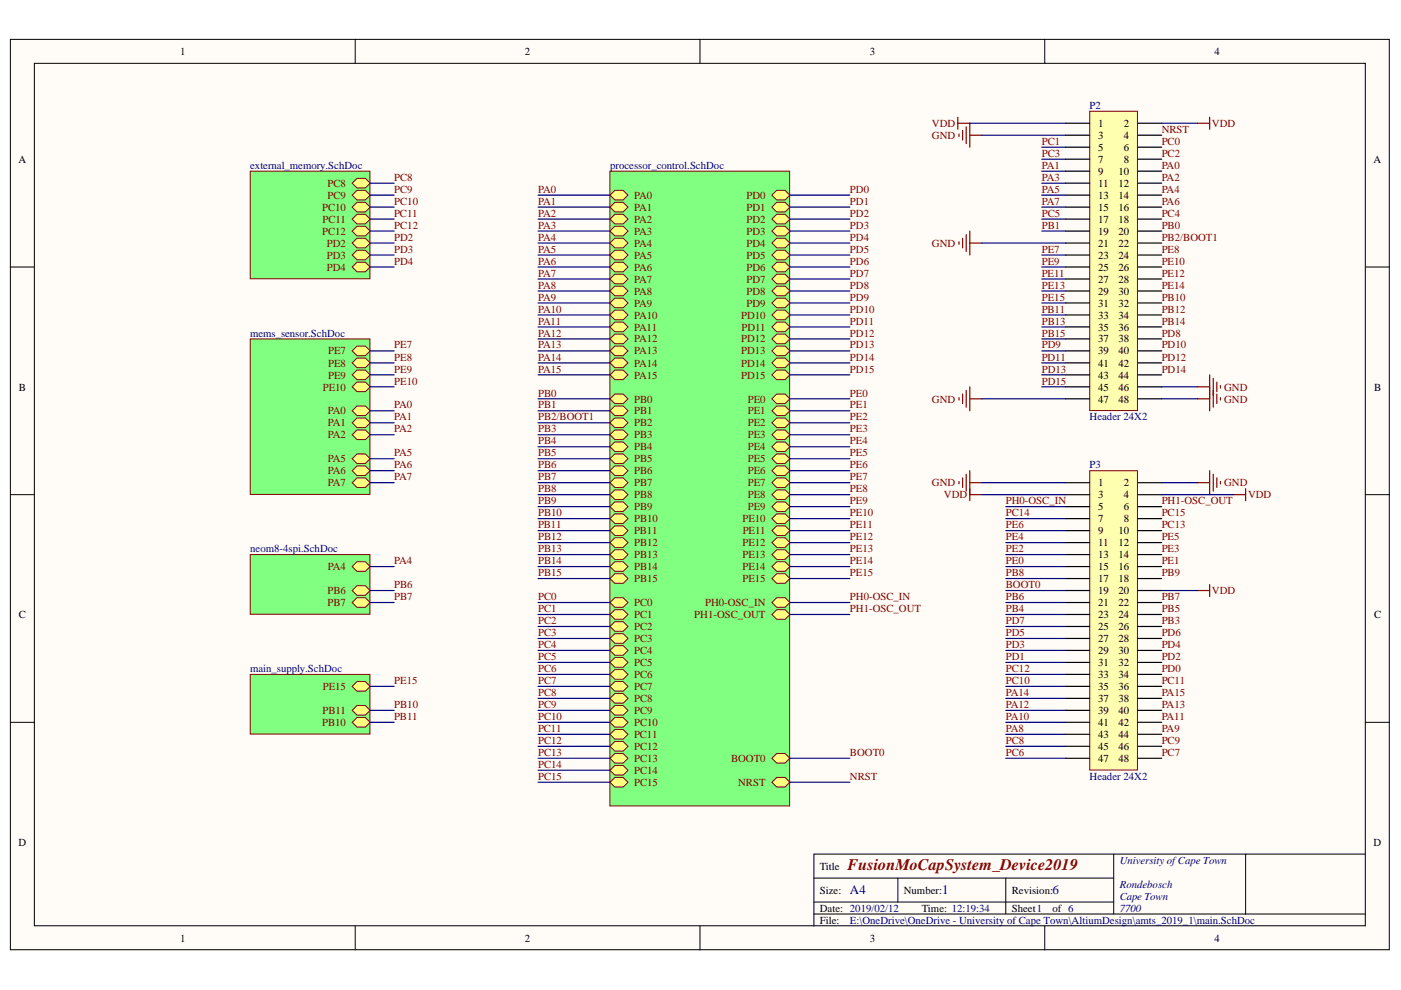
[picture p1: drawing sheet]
<svg xmlns="http://www.w3.org/2000/svg" width="297mm" height="210mm" viewBox="0 0 297 210" stroke-linecap="round" stroke-linejoin="round" font-family="sans-serif">
<defs><g id="words">
<text font-size="3.4" fill="#800000" x="179.7" y="184.4">FusionMoCapSystem_Device2019</text>
<g font-size="2.7" fill="#000080">
<text x="180.2" y="189.6">A4</text>
<text x="199.8" y="189.6">1</text>
<text x="223.2" y="189.6">6</text>
</g>
<g font-size="2.3">
<text x="38.2" y="11.7">1</text>
<text x="111.3" y="11.7">2</text>
<text x="184.4" y="11.7">3</text>
<text x="257.5" y="11.7">4</text>
<text x="232.8" y="26.9">1</text>
<text x="232.8" y="29.5">3</text>
<text x="238.3" y="26.9">2</text>
<text x="238.3" y="29.5">4</text>
<text x="3.9" y="34.5">A</text>
<text x="232.8" y="32">5</text>
<text x="232.8" y="34.5">7</text>
<text x="238.3" y="32">6</text>
<text x="238.3" y="34.5">8</text>
<text x="291.2" y="34.5">A</text>
<text x="232.8" y="37.1">9</text>
<text x="232.8" y="39.6">11</text>
<text x="237.2" y="37.1">10</text>
<text x="237.2" y="39.6">12</text>
<text x="232.8" y="42.1">13</text>
<text x="232.8" y="44.7">15</text>
<text x="232.8" y="47.2">17</text>
<text x="237.2" y="42.1">14</text>
<text x="237.2" y="44.7">16</text>
<text x="237.2" y="47.2">18</text>
<text x="232.8" y="49.7">19</text>
<text x="232.8" y="52.3">21</text>
<text x="237.2" y="49.7">20</text>
<text x="237.2" y="52.3">22</text>
<text x="232.8" y="54.9">23</text>
<text x="232.8" y="57.4">25</text>
<text x="232.8" y="59.9">27</text>
<text x="237.2" y="54.9">24</text>
<text x="237.2" y="57.4">26</text>
<text x="237.2" y="59.9">28</text>
<text x="232.8" y="62.5">29</text>
<text x="232.8" y="65">31</text>
<text x="237.2" y="62.5">30</text>
<text x="237.2" y="65">32</text>
<text x="232.8" y="67.5">33</text>
<text x="232.8" y="70.1">35</text>
<text x="237.2" y="67.5">34</text>
<text x="237.2" y="70.1">36</text>
<text x="232.8" y="72.6">37</text>
<text x="232.8" y="75.2">39</text>
<text x="232.8" y="77.7">41</text>
<text x="237.2" y="72.6">38</text>
<text x="237.2" y="75.2">40</text>
<text x="237.2" y="77.7">42</text>
<text x="4" y="82.8">B</text>
<text x="232.8" y="80.3">43</text>
<text x="232.8" y="82.8">45</text>
<text x="237.2" y="80.3">44</text>
<text x="237.2" y="82.8">46</text>
<text x="291.3" y="82.8">B</text>
<text x="232.8" y="85.3">47</text>
<text x="237.2" y="85.3">48</text>
<text x="232.8" y="103.1">1</text>
<text x="232.8" y="105.7">3</text>
<text x="238.3" y="103.1">2</text>
<text x="238.3" y="105.7">4</text>
<text x="232.8" y="108.2">5</text>
<text x="232.8" y="110.7">7</text>
<text x="232.8" y="113.3">9</text>
<text x="237.2" y="113.3">10</text>
<text x="238.3" y="108.2">6</text>
<text x="238.3" y="110.7">8</text>
<text x="232.8" y="115.8">11</text>
<text x="232.8" y="118.4">13</text>
<text x="237.2" y="115.8">12</text>
<text x="237.2" y="118.4">14</text>
<text x="232.8" y="120.9">15</text>
<text x="232.8" y="123.4">17</text>
<text x="232.8" y="126">19</text>
<text x="237.2" y="120.9">16</text>
<text x="237.2" y="123.4">18</text>
<text x="237.2" y="126">20</text>
<text x="4" y="131.1">C</text>
<text x="232.8" y="128.5">21</text>
<text x="232.8" y="131.1">23</text>
<text x="237.2" y="128.5">22</text>
<text x="237.2" y="131.1">24</text>
<text x="291.3" y="131.1">C</text>
<text x="232.8" y="133.6">25</text>
<text x="232.8" y="136.2">27</text>
<text x="237.2" y="133.6">26</text>
<text x="237.2" y="136.2">28</text>
<text x="232.8" y="138.7">29</text>
<text x="232.8" y="141.2">31</text>
<text x="232.8" y="143.8">33</text>
<text x="237.2" y="138.7">30</text>
<text x="237.2" y="141.2">32</text>
<text x="237.2" y="143.8">34</text>
<text x="232.8" y="146.3">35</text>
<text x="232.8" y="148.8">37</text>
<text x="237.2" y="146.3">36</text>
<text x="237.2" y="148.8">38</text>
<text x="232.8" y="151.4">39</text>
<text x="232.8" y="153.9">41</text>
<text x="237.2" y="151.4">40</text>
<text x="237.2" y="153.9">42</text>
<text x="232.8" y="156.5">43</text>
<text x="232.8" y="159">45</text>
<text x="232.8" y="161.6">47</text>
<text x="237.2" y="156.5">44</text>
<text x="237.2" y="159">46</text>
<text x="237.2" y="161.6">48</text>
<text x="3.9" y="179.3">D</text>
<text x="291.2" y="179.3">D</text>
<text x="173.8" y="184.4">Title</text>
<text x="173.8" y="189.5">Size:</text>
<text x="191.6" y="189.5">Number:</text>
<text x="214.5" y="189.5">Revision:</text>
<text x="173.8" y="193.3">Date: 2019/02/12</text>
<text x="173.8" y="195.8">File:</text>
<text x="195.4" y="193.3">Time: 12:19:34</text>
<text x="214.5" y="193.3">Sheet1</text>
<text x="223.2" y="193.3">of 6</text>
<text x="38.2" y="199.6">1</text>
<text x="111.3" y="199.6">2</text>
<text x="184.4" y="199.6">3</text>
<text x="257.5" y="199.6">4</text>
</g>
<g font-size="2.3" fill="#000080">
<text x="231" y="23.1">P2</text>
<text x="53.1" y="35.8">external_memory.SchDoc</text>
<text x="129.3" y="35.8">processor_control.SchDoc</text>
<text x="53.1" y="71.3">mems_sensor.SchDoc</text>
<text x="231" y="89.1">Header 24X2</text>
<text x="231" y="99.3">P3</text>
<text x="53.1" y="117.1">neom8-4spi.SchDoc</text>
<text x="53.1" y="142.5">main_supply.SchDoc</text>
<text x="231" y="165.4">Header 24X2</text>
<text x="237.4" y="183.2">University of Cape Town</text>
<text x="237.4" y="188.2">Rondebosch</text>
<text x="237.4" y="190.8">Cape Town</text>
<text x="180.2" y="195.8">E:\OneDrive\OneDrive - University of Cape Town\AltiumDesign\amts_2019_1\main.SchDoc</text>
<text x="237.4" y="193.3">7700</text>
</g>
<g font-size="2.3" fill="#800000">
<text x="197.6" y="29.5">GND</text>
<text x="197.6" y="26.9">VDD</text>
<text x="246.3" y="28.2">NRST</text>
<text x="257" y="26.9">VDD</text>
<text x="220.9" y="30.7">PC1</text>
<text x="220.9" y="33.3">PC3</text>
<text x="220.9" y="35.8">PA1</text>
<text x="246.3" y="30.7">PC0</text>
<text x="246.3" y="33.3">PC2</text>
<text x="246.3" y="35.8">PA0</text>
<text x="69.4" y="39.6">PC8</text>
<text x="83.6" y="38.3">PC8</text>
<text x="83.6" y="40.9">PC9</text>
<text x="114.1" y="40.9">PA0</text>
<text x="180.2" y="40.9">PD0</text>
<text x="220.9" y="38.3">PA3</text>
<text x="220.9" y="40.9">PA5</text>
<text x="246.3" y="38.3">PA2</text>
<text x="246.3" y="40.9">PA4</text>
<text x="68.3" y="44.7">PC10</text>
<text x="68.4" y="47.2">PC11</text>
<text x="69.4" y="42.1">PC9</text>
<text x="83.6" y="43.4">PC10</text>
<text x="83.6" y="45.9">PC11</text>
<text x="114.1" y="43.4">PA1</text>
<text x="114.1" y="45.9">PA2</text>
<text x="134.4" y="47.2">PA2</text>
<text x="134.4" y="44.7">PA1</text>
<text x="134.4" y="42.1">PA0</text>
<text x="158.3" y="42.1">PD0</text>
<text x="158.3" y="47.2">PD2</text>
<text x="158.3" y="44.7">PD1</text>
<text x="180.2" y="43.4">PD1</text>
<text x="180.2" y="45.9">PD2</text>
<text x="220.9" y="43.4">PA7</text>
<text x="220.9" y="45.9">PC5</text>
<text x="246.3" y="43.4">PA6</text>
<text x="246.3" y="45.9">PC4</text>
<text x="68.3" y="49.7">PC12</text>
<text x="69.3" y="52.3">PD2</text>
<text x="83.6" y="48.5">PC12</text>
<text x="83.6" y="51.1">PD2</text>
<text x="83.6" y="53.6">PD3</text>
<text x="114.1" y="48.5">PA3</text>
<text x="114.1" y="51.1">PA4</text>
<text x="114.1" y="53.6">PA5</text>
<text x="134.4" y="52.3">PA4</text>
<text x="134.4" y="49.7">PA3</text>
<text x="158.3" y="49.7">PD3</text>
<text x="158.3" y="52.3">PD4</text>
<text x="180.2" y="48.5">PD3</text>
<text x="180.2" y="51.1">PD4</text>
<text x="180.2" y="53.6">PD5</text>
<text x="197.6" y="52.3">GND</text>
<text x="220.9" y="48.5">PB1</text>
<text x="220.9" y="53.6">PE7</text>
<text x="246.3" y="48.5">PB0</text>
<text x="246.3" y="53.6">PE8</text>
<text x="246.3" y="51.1">PB2/BOOT1</text>
<text x="69.3" y="57.4">PD4</text>
<text x="69.3" y="54.9">PD3</text>
<text x="83.6" y="56.1">PD4</text>
<text x="114.1" y="56.1">PA6</text>
<text x="114.1" y="58.7">PA7</text>
<text x="134.4" y="57.4">PA6</text>
<text x="134.4" y="59.9">PA7</text>
<text x="134.4" y="54.9">PA5</text>
<text x="158.3" y="57.4">PD6</text>
<text x="158.3" y="59.9">PD7</text>
<text x="158.3" y="54.9">PD5</text>
<text x="180.2" y="56.1">PD6</text>
<text x="180.2" y="58.7">PD7</text>
<text x="220.9" y="56.1">PE9</text>
<text x="220.9" y="58.7">PE11</text>
<text x="246.3" y="56.1">PE10</text>
<text x="246.3" y="58.7">PE12</text>
<text x="114.1" y="61.2">PA8</text>
<text x="114.1" y="63.7">PA9</text>
<text x="134.4" y="62.5">PA8</text>
<text x="134.4" y="65">PA9</text>
<text x="158.3" y="65">PD9</text>
<text x="158.3" y="62.5">PD8</text>
<text x="180.2" y="61.2">PD8</text>
<text x="180.2" y="63.7">PD9</text>
<text x="220.9" y="61.2">PE13</text>
<text x="220.9" y="63.7">PE15</text>
<text x="246.3" y="61.2">PE14</text>
<text x="246.3" y="63.7">PB10</text>
<text x="114.1" y="66.3">PA10</text>
<text x="114.1" y="68.8">PA11</text>
<text x="114.1" y="71.3">PA12</text>
<text x="134.4" y="67.5">PA10</text>
<text x="134.4" y="70.1">PA11</text>
<text x="157.1" y="67.5">PD10</text>
<text x="157.2" y="70.1">PD11</text>
<text x="180.2" y="66.3">PD10</text>
<text x="180.2" y="68.8">PD11</text>
<text x="180.2" y="71.3">PD12</text>
<text x="220.9" y="66.3">PB11</text>
<text x="220.9" y="68.8">PB13</text>
<text x="220.9" y="71.3">PB15</text>
<text x="246.3" y="66.3">PB12</text>
<text x="246.3" y="68.8">PB14</text>
<text x="246.3" y="71.3">PD8</text>
<text x="69.6" y="77.7">PE8</text>
<text x="69.6" y="75.2">PE7</text>
<text x="83.6" y="73.9">PE7</text>
<text x="83.6" y="76.5">PE8</text>
<text x="114.1" y="73.9">PA13</text>
<text x="114.1" y="76.5">PA14</text>
<text x="134.4" y="72.6">PA12</text>
<text x="134.4" y="75.2">PA13</text>
<text x="134.4" y="77.7">PA14</text>
<text x="157.1" y="77.7">PD14</text>
<text x="157.1" y="72.6">PD12</text>
<text x="157.1" y="75.2">PD13</text>
<text x="180.2" y="73.9">PD13</text>
<text x="180.2" y="76.5">PD14</text>
<text x="220.9" y="73.9">PD9</text>
<text x="220.9" y="76.5">PD11</text>
<text x="246.3" y="73.9">PD10</text>
<text x="246.3" y="76.5">PD12</text>
<text x="68.4" y="82.8">PE10</text>
<text x="69.6" y="80.3">PE9</text>
<text x="83.6" y="79">PE9</text>
<text x="83.6" y="81.5">PE10</text>
<text x="114.1" y="79">PA15</text>
<text x="134.4" y="80.3">PA15</text>
<text x="157.1" y="80.3">PD15</text>
<text x="180.2" y="79">PD15</text>
<text x="220.9" y="79">PD13</text>
<text x="220.9" y="81.5">PD15</text>
<text x="246.3" y="79">PD14</text>
<text x="259.5" y="82.8">GND</text>
<text x="69.5" y="87.9">PA0</text>
<text x="83.6" y="86.6">PA0</text>
<text x="83.6" y="89.1">PA1</text>
<text x="114.1" y="84.1">PB0</text>
<text x="114.1" y="86.6">PB1</text>
<text x="114.1" y="89.1">PB2/BOOT1</text>
<text x="134.4" y="85.3">PB0</text>
<text x="134.4" y="87.9">PB1</text>
<text x="158.5" y="87.9">PE1</text>
<text x="158.5" y="85.3">PE0</text>
<text x="180.2" y="84.1">PE0</text>
<text x="180.2" y="86.6">PE1</text>
<text x="180.2" y="89.1">PE2</text>
<text x="197.6" y="85.3">GND</text>
<text x="259.5" y="85.3">GND</text>
<text x="69.5" y="90.4">PA1</text>
<text x="69.5" y="92.9">PA2</text>
<text x="83.6" y="91.7">PA2</text>
<text x="114.1" y="91.7">PB3</text>
<text x="114.1" y="94.2">PB4</text>
<text x="134.4" y="90.4">PB2</text>
<text x="134.4" y="92.9">PB3</text>
<text x="134.4" y="95.5">PB4</text>
<text x="158.5" y="95.5">PE4</text>
<text x="158.5" y="92.9">PE3</text>
<text x="158.5" y="90.4">PE2</text>
<text x="180.2" y="91.7">PE3</text>
<text x="180.2" y="94.2">PE4</text>
<text x="69.5" y="98">PA5</text>
<text x="69.5" y="100.6">PA6</text>
<text x="83.6" y="96.8">PA5</text>
<text x="83.6" y="99.3">PA6</text>
<text x="83.6" y="101.8">PA7</text>
<text x="114.1" y="96.8">PB5</text>
<text x="114.1" y="99.3">PB6</text>
<text x="114.1" y="101.8">PB7</text>
<text x="134.4" y="98">PB5</text>
<text x="134.4" y="100.6">PB6</text>
<text x="158.5" y="100.6">PE6</text>
<text x="158.5" y="98">PE5</text>
<text x="180.2" y="96.8">PE5</text>
<text x="180.2" y="99.3">PE6</text>
<text x="180.2" y="101.8">PE7</text>
<text x="69.5" y="103.1">PA7</text>
<text x="114.1" y="104.4">PB8</text>
<text x="114.1" y="106.9">PB9</text>
<text x="134.4" y="103.1">PB7</text>
<text x="134.4" y="105.7">PB8</text>
<text x="158.5" y="103.1">PE7</text>
<text x="158.5" y="105.7">PE8</text>
<text x="180.2" y="104.4">PE8</text>
<text x="180.2" y="106.9">PE9</text>
<text x="197.6" y="103.1">GND</text>
<text x="200.1" y="105.7">VDD</text>
<text x="213.3" y="106.9">PH0-OSC_IN</text>
<text x="246.3" y="106.9">PH1-OSC_OUT</text>
<text x="259.5" y="103.1">GND</text>
<text x="264.6" y="105.7">VDD</text>
<text x="114.1" y="109.5">PB10</text>
<text x="114.1" y="112">PB11</text>
<text x="134.4" y="110.7">PB10</text>
<text x="134.4" y="108.2">PB9</text>
<text x="134.4" y="113.3">PB11</text>
<text x="157.4" y="110.7">PE10</text>
<text x="157.5" y="113.3">PE11</text>
<text x="158.5" y="108.2">PE9</text>
<text x="180.2" y="109.5">PE10</text>
<text x="180.2" y="112">PE11</text>
<text x="213.3" y="109.5">PC14</text>
<text x="213.3" y="112">PE6</text>
<text x="246.3" y="109.5">PC15</text>
<text x="246.3" y="112">PC13</text>
<text x="83.6" y="119.6">PA4</text>
<text x="114.1" y="114.5">PB12</text>
<text x="114.1" y="117.1">PB13</text>
<text x="114.1" y="119.6">PB14</text>
<text x="134.4" y="118.4">PB13</text>
<text x="134.4" y="115.8">PB12</text>
<text x="157.4" y="118.4">PE13</text>
<text x="157.4" y="115.8">PE12</text>
<text x="180.2" y="114.5">PE12</text>
<text x="180.2" y="117.1">PE13</text>
<text x="180.2" y="119.6">PE14</text>
<text x="213.3" y="117.1">PE2</text>
<text x="213.3" y="114.5">PE4</text>
<text x="213.3" y="119.6">PE0</text>
<text x="246.3" y="119.6">PE1</text>
<text x="246.3" y="117.1">PE3</text>
<text x="246.3" y="114.5">PE5</text>
<text x="69.4" y="126">PB6</text>
<text x="69.5" y="120.9">PA4</text>
<text x="83.6" y="124.7">PB6</text>
<text x="114.1" y="122.2">PB15</text>
<text x="134.4" y="123.4">PB15</text>
<text x="134.4" y="120.9">PB14</text>
<text x="157.4" y="123.4">PE15</text>
<text x="157.4" y="120.9">PE14</text>
<text x="180.2" y="122.2">PE15</text>
<text x="213.3" y="122.2">PB8</text>
<text x="213.3" y="124.7">BOOT0</text>
<text x="246.3" y="122.2">PB9</text>
<text x="257" y="126">VDD</text>
<text x="69.4" y="128.5">PB7</text>
<text x="83.6" y="127.2">PB7</text>
<text x="114.1" y="127.2">PC0</text>
<text x="114.1" y="129.8">PC1</text>
<text x="134.4" y="131.1">PC1</text>
<text x="134.4" y="128.5">PC0</text>
<text x="147.2" y="131.1">PH1-OSC_OUT</text>
<text x="149.5" y="128.5">PH0-OSC_IN</text>
<text x="180.2" y="127.2">PH0-OSC_IN</text>
<text x="180.2" y="129.8">PH1-OSC_OUT</text>
<text x="213.3" y="129.8">PB4</text>
<text x="213.3" y="127.2">PB6</text>
<text x="246.3" y="129.8">PB5</text>
<text x="246.3" y="127.2">PB7</text>
<text x="114.1" y="132.3">PC2</text>
<text x="114.1" y="134.9">PC3</text>
<text x="114.1" y="137.4">PC4</text>
<text x="134.4" y="136.2">PC3</text>
<text x="134.4" y="133.6">PC2</text>
<text x="213.3" y="137.4">PD3</text>
<text x="213.3" y="134.9">PD5</text>
<text x="213.3" y="132.3">PD7</text>
<text x="246.3" y="132.3">PB3</text>
<text x="246.3" y="137.4">PD4</text>
<text x="246.3" y="134.9">PD6</text>
<text x="114.1" y="140">PC5</text>
<text x="114.1" y="142.5">PC6</text>
<text x="134.4" y="143.8">PC6</text>
<text x="134.4" y="141.2">PC5</text>
<text x="134.4" y="138.7">PC4</text>
<text x="213.3" y="140">PD1</text>
<text x="213.3" y="142.5">PC12</text>
<text x="246.3" y="142.5">PD0</text>
<text x="246.3" y="140">PD2</text>
<text x="68.4" y="146.3">PE15</text>
<text x="83.6" y="145">PE15</text>
<text x="114.1" y="145">PC7</text>
<text x="114.1" y="147.6">PC8</text>
<text x="134.4" y="146.3">PC7</text>
<text x="134.4" y="148.8">PC8</text>
<text x="213.3" y="145">PC10</text>
<text x="213.3" y="147.6">PA14</text>
<text x="246.3" y="145">PC11</text>
<text x="246.3" y="147.6">PA15</text>
<text x="68.3" y="153.9">PB10</text>
<text x="68.4" y="151.4">PB11</text>
<text x="83.6" y="150.1">PB10</text>
<text x="83.6" y="152.6">PB11</text>
<text x="114.1" y="150.1">PC9</text>
<text x="114.1" y="152.6">PC10</text>
<text x="114.1" y="155.2">PC11</text>
<text x="134.4" y="151.4">PC9</text>
<text x="134.4" y="153.9">PC10</text>
<text x="213.3" y="155.2">PA8</text>
<text x="213.3" y="152.6">PA10</text>
<text x="213.3" y="150.1">PA12</text>
<text x="246.3" y="150.1">PA13</text>
<text x="246.3" y="155.2">PA9</text>
<text x="246.3" y="152.6">PA11</text>
<text x="114.1" y="157.8">PC12</text>
<text x="114.1" y="160.3">PC13</text>
<text x="134.4" y="161.6">PC13</text>
<text x="134.4" y="159">PC12</text>
<text x="134.4" y="156.5">PC11</text>
<text x="155" y="161.6">BOOT0</text>
<text x="180.2" y="160.3">BOOT0</text>
<text x="213.3" y="160.3">PC6</text>
<text x="213.3" y="157.8">PC8</text>
<text x="246.3" y="160.3">PC7</text>
<text x="246.3" y="157.8">PC9</text>
<text x="114.1" y="162.8">PC14</text>
<text x="114.1" y="165.4">PC15</text>
<text x="134.4" y="166.6">PC15</text>
<text x="134.4" y="164.1">PC14</text>
<text x="156.5" y="166.6">NRST</text>
<text x="180.2" y="165.4">NRST</text>
</g>
</g></defs>
<g fill="#fffcf8" stroke="#000" stroke-width=".21">
<path d="M2.2 8.3h292.4v193.1h-292.4z"/>
<path d="M7.3 13.4h282.2v182.9h-282.2z"/>
</g>
<g fill="none" stroke="#000" stroke-width=".21">
<path d="M75.3 8.3v5.1M148.4 8.3v5.1M221.5 8.3v5.1M2.2 56.6h5.1M289.5 56.6h5.1M2.2 104.9h5.1M289.5 104.9h5.1M2.2 153.2h5.1M289.5 153.2h5.1M75.3 196.3v5.1M148.4 196.3v5.1M172.6 186.2h63.5"/>
<path d="M172.6 193.8h116.9M172.6 191.3h63.5M190.4 186.2v5.1M213.2 186.2v7.6M221.5 196.3v5.1M236.1 181.1v12.7M264.1 181.1h-91.5v15.2M289.5 181.1h-25.4v12.7"/>
</g>
<path d="M53.1 36.3h25.3v22.8h-25.3z" fill="#80ff80" stroke="#800000" stroke-width=".21"/>
<path d="M74.7 56.6l1-1h1.8l1 1-1 1h-1.8z" fill-rule="evenodd" fill="#ffff80"/>
<path d="M74.7 56.6l1-1h1.8l1 1-1 1h-1.8z" fill="none" stroke="#800000" stroke-width=".21"/>
<path d="M74.7 54.1l1-1h1.8l1 1-1 1h-1.8z" fill-rule="evenodd" fill="#ffff80"/>
<path d="M74.7 54.1l1-1h1.8l1 1-1 1h-1.8z" fill="none" stroke="#800000" stroke-width=".21"/>
<path d="M74.7 41.4l1-1h1.8l1 1-1 1h-1.8z" fill-rule="evenodd" fill="#ffff80"/>
<path d="M74.7 41.4l1-1h1.8l1 1-1 1h-1.8z" fill="none" stroke="#800000" stroke-width=".21"/>
<path d="M74.7 38.8l1-1h1.8l1 1-1 1h-1.8z" fill-rule="evenodd" fill="#ffff80"/>
<path d="M74.7 38.8l1-1h1.8l1 1-1 1h-1.8z" fill="none" stroke="#800000" stroke-width=".21"/>
<path d="M74.7 49l1-1h1.8l1 1-1 1h-1.8z" fill-rule="evenodd" fill="#ffff80"/>
<path d="M74.7 49l1-1h1.8l1 1-1 1h-1.8z" fill="none" stroke="#800000" stroke-width=".21"/>
<path d="M74.7 43.9l1-1h1.8l1 1-1 1h-1.8z" fill-rule="evenodd" fill="#ffff80"/>
<path d="M74.7 43.9l1-1h1.8l1 1-1 1h-1.8z" fill="none" stroke="#800000" stroke-width=".21"/>
<path d="M74.7 46.5l1-1.1h1.8l1 1.1-1 1h-1.8z" fill-rule="evenodd" fill="#ffff80"/>
<path d="M74.7 46.5l1-1.1h1.8l1 1.1-1 1h-1.8z" fill="none" stroke="#800000" stroke-width=".21"/>
<path d="M74.7 51.5l1-1h1.8l1 1-1 1.1h-1.8z" fill-rule="evenodd" fill="#ffff80"/>
<path d="M74.7 51.5l1-1h1.8l1 1-1 1.1h-1.8z" fill="none" stroke="#800000" stroke-width=".21"/>
<path d="M53.1 71.9h25.3v32.9h-25.3z" fill="#80ff80" stroke="#800000" stroke-width=".21"/>
<path d="M74.7 87.1l1-1h1.8l1 1-1 1h-1.8z" fill-rule="evenodd" fill="#ffff80"/>
<path d="M74.7 87.1l1-1h1.8l1 1-1 1h-1.8z" fill="none" stroke="#800000" stroke-width=".21"/>
<path d="M74.7 102.3l1-1h1.8l1 1-1 1.1h-1.8z" fill-rule="evenodd" fill="#ffff80"/>
<path d="M74.7 102.3l1-1h1.8l1 1-1 1.1h-1.8z" fill="none" stroke="#800000" stroke-width=".21"/>
<path d="M74.7 97.3l1-1.1h1.8l1 1.1-1 1h-1.8z" fill-rule="evenodd" fill="#ffff80"/>
<path d="M74.7 97.3l1-1.1h1.8l1 1.1-1 1h-1.8z" fill="none" stroke="#800000" stroke-width=".21"/>
<path d="M74.7 89.6l1-1h1.8l1 1-1 1.1h-1.8z" fill-rule="evenodd" fill="#ffff80"/>
<path d="M74.7 89.6l1-1h1.8l1 1-1 1.1h-1.8z" fill="none" stroke="#800000" stroke-width=".21"/>
<path d="M74.7 99.8l1-1h1.8l1 1-1 1h-1.8z" fill-rule="evenodd" fill="#ffff80"/>
<path d="M74.7 99.8l1-1h1.8l1 1-1 1h-1.8z" fill="none" stroke="#800000" stroke-width=".21"/>
<path d="M74.7 92.2l1-1h1.8l1 1-1 1h-1.8z" fill-rule="evenodd" fill="#ffff80"/>
<path d="M74.7 92.2l1-1h1.8l1 1-1 1h-1.8z" fill="none" stroke="#800000" stroke-width=".21"/>
<path d="M74.7 76.9l1-1h1.8l1 1-1 1.1h-1.8z" fill-rule="evenodd" fill="#ffff80"/>
<path d="M74.7 76.9l1-1h1.8l1 1-1 1.1h-1.8z" fill="none" stroke="#800000" stroke-width=".21"/>
<path d="M74.7 74.4l1-1h1.8l1 1-1 1h-1.8z" fill-rule="evenodd" fill="#ffff80"/>
<path d="M74.7 74.4l1-1h1.8l1 1-1 1h-1.8z" fill="none" stroke="#800000" stroke-width=".21"/>
<path d="M74.7 82l1-1h1.8l1 1-1 1h-1.8z" fill-rule="evenodd" fill="#ffff80"/>
<path d="M74.7 82l1-1h1.8l1 1-1 1h-1.8z" fill="none" stroke="#800000" stroke-width=".21"/>
<path d="M74.7 79.5l1-1h1.8l1 1-1 1h-1.8z" fill-rule="evenodd" fill="#ffff80"/>
<path d="M74.7 79.5l1-1h1.8l1 1-1 1h-1.8z" fill="none" stroke="#800000" stroke-width=".21"/>
<path d="M53.1 117.6h25.3v12.6h-25.3z" fill="#80ff80" stroke="#800000" stroke-width=".21"/>
<path d="M74.7 120.1l1-1h1.8l1 1-1 1h-1.8z" fill-rule="evenodd" fill="#ffff80"/>
<path d="M74.7 120.1l1-1h1.8l1 1-1 1h-1.8z" fill="none" stroke="#800000" stroke-width=".21"/>
<path d="M74.7 127.7l1-1h1.8l1 1-1 1.1h-1.8z" fill-rule="evenodd" fill="#ffff80"/>
<path d="M74.7 127.7l1-1h1.8l1 1-1 1.1h-1.8z" fill="none" stroke="#800000" stroke-width=".21"/>
<path d="M74.7 125.2l1-1h1.8l1 1-1 1h-1.8z" fill-rule="evenodd" fill="#ffff80"/>
<path d="M74.7 125.2l1-1h1.8l1 1-1 1h-1.8z" fill="none" stroke="#800000" stroke-width=".21"/>
<path d="M129.3 36.3h38.1v134.6h-38.1z" fill="#80ff80" stroke="#800000" stroke-width=".21"/>
<path d="M129.3 79.5l1.1-1h1.7l1 1-1 1h-1.7z" fill-rule="evenodd" fill="#ffff80"/>
<path d="M129.3 79.5l1.1-1h1.7l1 1-1 1h-1.7z" fill="none" stroke="#800000" stroke-width=".21"/>
<path d="M129.3 71.9l1.1-1.1h1.7l1 1.1-1 1h-1.7z" fill-rule="evenodd" fill="#ffff80"/>
<path d="M129.3 71.9l1.1-1.1h1.7l1 1.1-1 1h-1.7z" fill="none" stroke="#800000" stroke-width=".21"/>
<path d="M129.3 74.4l1.1-1h1.7l1 1-1 1h-1.7z" fill-rule="evenodd" fill="#ffff80"/>
<path d="M129.3 74.4l1.1-1h1.7l1 1-1 1h-1.7z" fill="none" stroke="#800000" stroke-width=".21"/>
<path d="M129.3 56.6l1.1-1h1.7l1 1-1 1h-1.7z" fill-rule="evenodd" fill="#ffff80"/>
<path d="M129.3 56.6l1.1-1h1.7l1 1-1 1h-1.7z" fill="none" stroke="#800000" stroke-width=".21"/>
<path d="M129.3 61.7l1.1-1h1.7l1 1-1 1h-1.7z" fill-rule="evenodd" fill="#ffff80"/>
<path d="M129.3 61.7l1.1-1h1.7l1 1-1 1h-1.7z" fill="none" stroke="#800000" stroke-width=".21"/>
<path d="M129.3 46.5l1.1-1.1h1.7l1 1.1-1 1h-1.7z" fill-rule="evenodd" fill="#ffff80"/>
<path d="M129.3 46.5l1.1-1.1h1.7l1 1.1-1 1h-1.7z" fill="none" stroke="#800000" stroke-width=".21"/>
<path d="M129.3 66.8l1.1-1h1.7l1 1-1 1h-1.7z" fill-rule="evenodd" fill="#ffff80"/>
<path d="M129.3 66.8l1.1-1h1.7l1 1-1 1h-1.7z" fill="none" stroke="#800000" stroke-width=".21"/>
<path d="M129.3 59.2l1.1-1.1h1.7l1 1.1-1 1h-1.7z" fill-rule="evenodd" fill="#ffff80"/>
<path d="M129.3 59.2l1.1-1.1h1.7l1 1.1-1 1h-1.7z" fill="none" stroke="#800000" stroke-width=".21"/>
<path d="M129.3 69.3l1.1-1h1.7l1 1-1 1h-1.7z" fill-rule="evenodd" fill="#ffff80"/>
<path d="M129.3 69.3l1.1-1h1.7l1 1-1 1h-1.7z" fill="none" stroke="#800000" stroke-width=".21"/>
<path d="M129.3 51.5l1.1-1h1.7l1 1-1 1.1h-1.7z" fill-rule="evenodd" fill="#ffff80"/>
<path d="M129.3 51.5l1.1-1h1.7l1 1-1 1.1h-1.7z" fill="none" stroke="#800000" stroke-width=".21"/>
<path d="M129.3 76.9l1.1-1h1.7l1 1-1 1.1h-1.7z" fill-rule="evenodd" fill="#ffff80"/>
<path d="M129.3 76.9l1.1-1h1.7l1 1-1 1.1h-1.7z" fill="none" stroke="#800000" stroke-width=".21"/>
<path d="M129.3 54.1l1.1-1h1.7l1 1-1 1h-1.7z" fill-rule="evenodd" fill="#ffff80"/>
<path d="M129.3 54.1l1.1-1h1.7l1 1-1 1h-1.7z" fill="none" stroke="#800000" stroke-width=".21"/>
<path d="M129.3 43.9l1.1-1h1.7l1 1-1 1h-1.7z" fill-rule="evenodd" fill="#ffff80"/>
<path d="M129.3 43.9l1.1-1h1.7l1 1-1 1h-1.7z" fill="none" stroke="#800000" stroke-width=".21"/>
<path d="M129.3 41.4l1.1-1h1.7l1 1-1 1h-1.7z" fill-rule="evenodd" fill="#ffff80"/>
<path d="M129.3 41.4l1.1-1h1.7l1 1-1 1h-1.7z" fill="none" stroke="#800000" stroke-width=".21"/>
<path d="M129.3 64.2l1.1-1h1.7l1 1-1 1.1h-1.7z" fill-rule="evenodd" fill="#ffff80"/>
<path d="M129.3 64.2l1.1-1h1.7l1 1-1 1.1h-1.7z" fill="none" stroke="#800000" stroke-width=".21"/>
<path d="M129.3 49l1.1-1h1.7l1 1-1 1h-1.7z" fill-rule="evenodd" fill="#ffff80"/>
<path d="M129.3 49l1.1-1h1.7l1 1-1 1h-1.7z" fill="none" stroke="#800000" stroke-width=".21"/>
<path d="M129.3 122.7l1.1-1.1h1.7l1 1.1-1 1h-1.7z" fill-rule="evenodd" fill="#ffff80"/>
<path d="M129.3 122.7l1.1-1.1h1.7l1 1.1-1 1h-1.7z" fill="none" stroke="#800000" stroke-width=".21"/>
<path d="M129.3 120.1l1.1-1h1.7l1 1-1 1h-1.7z" fill-rule="evenodd" fill="#ffff80"/>
<path d="M129.3 120.1l1.1-1h1.7l1 1-1 1h-1.7z" fill="none" stroke="#800000" stroke-width=".21"/>
<path d="M129.3 117.6l1.1-1h1.7l1 1-1 1h-1.7z" fill-rule="evenodd" fill="#ffff80"/>
<path d="M129.3 117.6l1.1-1h1.7l1 1-1 1h-1.7z" fill="none" stroke="#800000" stroke-width=".21"/>
<path d="M129.3 102.3l1.1-1h1.7l1 1-1 1.1h-1.7z" fill-rule="evenodd" fill="#ffff80"/>
<path d="M129.3 102.3l1.1-1h1.7l1 1-1 1.1h-1.7z" fill="none" stroke="#800000" stroke-width=".21"/>
<path d="M129.3 115l1.1-1h1.7l1 1-1 1.1h-1.7z" fill-rule="evenodd" fill="#ffff80"/>
<path d="M129.3 115l1.1-1h1.7l1 1-1 1.1h-1.7z" fill="none" stroke="#800000" stroke-width=".21"/>
<path d="M129.3 89.6l1.1-1h1.7l1 1-1 1.1h-1.7z" fill-rule="evenodd" fill="#ffff80"/>
<path d="M129.3 89.6l1.1-1h1.7l1 1-1 1.1h-1.7z" fill="none" stroke="#800000" stroke-width=".21"/>
<path d="M129.3 110l1.1-1.1h1.7l1 1.1-1 1h-1.7z" fill-rule="evenodd" fill="#ffff80"/>
<path d="M129.3 110l1.1-1.1h1.7l1 1.1-1 1h-1.7z" fill="none" stroke="#800000" stroke-width=".21"/>
<path d="M129.3 84.6l1.1-1.1h1.7l1 1.1-1 1h-1.7z" fill-rule="evenodd" fill="#ffff80"/>
<path d="M129.3 84.6l1.1-1.1h1.7l1 1.1-1 1h-1.7z" fill="none" stroke="#800000" stroke-width=".21"/>
<path d="M129.3 107.4l1.1-1h1.7l1 1-1 1h-1.7z" fill-rule="evenodd" fill="#ffff80"/>
<path d="M129.3 107.4l1.1-1h1.7l1 1-1 1h-1.7z" fill="none" stroke="#800000" stroke-width=".21"/>
<path d="M129.3 87.1l1.1-1h1.7l1 1-1 1h-1.7z" fill-rule="evenodd" fill="#ffff80"/>
<path d="M129.3 87.1l1.1-1h1.7l1 1-1 1h-1.7z" fill="none" stroke="#800000" stroke-width=".21"/>
<path d="M129.3 92.2l1.1-1h1.7l1 1-1 1h-1.7z" fill-rule="evenodd" fill="#ffff80"/>
<path d="M129.3 92.2l1.1-1h1.7l1 1-1 1h-1.7z" fill="none" stroke="#800000" stroke-width=".21"/>
<path d="M129.3 94.7l1.1-1h1.7l1 1-1 1h-1.7z" fill-rule="evenodd" fill="#ffff80"/>
<path d="M129.3 94.7l1.1-1h1.7l1 1-1 1h-1.7z" fill="none" stroke="#800000" stroke-width=".21"/>
<path d="M129.3 112.5l1.1-1h1.7l1 1-1 1h-1.7z" fill-rule="evenodd" fill="#ffff80"/>
<path d="M129.3 112.5l1.1-1h1.7l1 1-1 1h-1.7z" fill="none" stroke="#800000" stroke-width=".21"/>
<path d="M129.3 97.3l1.1-1.1h1.7l1 1.1-1 1h-1.7z" fill-rule="evenodd" fill="#ffff80"/>
<path d="M129.3 97.3l1.1-1.1h1.7l1 1.1-1 1h-1.7z" fill="none" stroke="#800000" stroke-width=".21"/>
<path d="M129.3 104.9l1.1-1h1.7l1 1-1 1h-1.7z" fill-rule="evenodd" fill="#ffff80"/>
<path d="M129.3 104.9l1.1-1h1.7l1 1-1 1h-1.7z" fill="none" stroke="#800000" stroke-width=".21"/>
<path d="M129.3 99.8l1.1-1h1.7l1 1-1 1h-1.7z" fill-rule="evenodd" fill="#ffff80"/>
<path d="M129.3 99.8l1.1-1h1.7l1 1-1 1h-1.7z" fill="none" stroke="#800000" stroke-width=".21"/>
<path d="M129.3 160.8l1.1-1h1.7l1 1-1 1h-1.7z" fill-rule="evenodd" fill="#ffff80"/>
<path d="M129.3 160.8l1.1-1h1.7l1 1-1 1h-1.7z" fill="none" stroke="#800000" stroke-width=".21"/>
<path d="M129.3 150.6l1.1-1h1.7l1 1-1 1h-1.7z" fill-rule="evenodd" fill="#ffff80"/>
<path d="M129.3 150.6l1.1-1h1.7l1 1-1 1h-1.7z" fill="none" stroke="#800000" stroke-width=".21"/>
<path d="M129.3 158.2l1.1-1h1.7l1 1-1 1h-1.7z" fill-rule="evenodd" fill="#ffff80"/>
<path d="M129.3 158.2l1.1-1h1.7l1 1-1 1h-1.7z" fill="none" stroke="#800000" stroke-width=".21"/>
<path d="M129.3 145.5l1.1-1h1.7l1 1-1 1h-1.7z" fill-rule="evenodd" fill="#ffff80"/>
<path d="M129.3 145.5l1.1-1h1.7l1 1-1 1h-1.7z" fill="none" stroke="#800000" stroke-width=".21"/>
<path d="M129.3 143l1.1-1h1.7l1 1-1 1h-1.7z" fill-rule="evenodd" fill="#ffff80"/>
<path d="M129.3 143l1.1-1h1.7l1 1-1 1h-1.7z" fill="none" stroke="#800000" stroke-width=".21"/>
<path d="M129.3 155.7l1.1-1h1.7l1 1-1 1h-1.7z" fill-rule="evenodd" fill="#ffff80"/>
<path d="M129.3 155.7l1.1-1h1.7l1 1-1 1h-1.7z" fill="none" stroke="#800000" stroke-width=".21"/>
<path d="M129.3 165.9l1.1-1.1h1.7l1 1.1-1 1h-1.7z" fill-rule="evenodd" fill="#ffff80"/>
<path d="M129.3 165.9l1.1-1.1h1.7l1 1.1-1 1h-1.7z" fill="none" stroke="#800000" stroke-width=".21"/>
<path d="M129.3 148.1l1.1-1h1.7l1 1-1 1h-1.7z" fill-rule="evenodd" fill="#ffff80"/>
<path d="M129.3 148.1l1.1-1h1.7l1 1-1 1h-1.7z" fill="none" stroke="#800000" stroke-width=".21"/>
<path d="M129.3 153.2l1.1-1.1h1.7l1 1.1-1 1h-1.7z" fill-rule="evenodd" fill="#ffff80"/>
<path d="M129.3 153.2l1.1-1.1h1.7l1 1.1-1 1h-1.7z" fill="none" stroke="#800000" stroke-width=".21"/>
<path d="M129.3 163.3l1.1-1h1.7l1 1-1 1h-1.7z" fill-rule="evenodd" fill="#ffff80"/>
<path d="M129.3 163.3l1.1-1h1.7l1 1-1 1h-1.7z" fill="none" stroke="#800000" stroke-width=".21"/>
<path d="M129.3 140.4l1.1-1h1.7l1 1-1 1.1h-1.7z" fill-rule="evenodd" fill="#ffff80"/>
<path d="M129.3 140.4l1.1-1h1.7l1 1-1 1.1h-1.7z" fill="none" stroke="#800000" stroke-width=".21"/>
<path d="M129.3 137.9l1.1-1h1.7l1 1-1 1h-1.7z" fill-rule="evenodd" fill="#ffff80"/>
<path d="M129.3 137.9l1.1-1h1.7l1 1-1 1h-1.7z" fill="none" stroke="#800000" stroke-width=".21"/>
<path d="M129.3 135.4l1.1-1h1.7l1 1-1 1h-1.7z" fill-rule="evenodd" fill="#ffff80"/>
<path d="M129.3 135.4l1.1-1h1.7l1 1-1 1h-1.7z" fill="none" stroke="#800000" stroke-width=".21"/>
<path d="M129.3 132.8l1.1-1h1.7l1 1-1 1h-1.7z" fill-rule="evenodd" fill="#ffff80"/>
<path d="M129.3 132.8l1.1-1h1.7l1 1-1 1h-1.7z" fill="none" stroke="#800000" stroke-width=".21"/>
<path d="M129.3 130.3l1.1-1h1.7l1 1-1 1h-1.7z" fill-rule="evenodd" fill="#ffff80"/>
<path d="M129.3 130.3l1.1-1h1.7l1 1-1 1h-1.7z" fill="none" stroke="#800000" stroke-width=".21"/>
<path d="M129.3 127.7l1.1-1h1.7l1 1-1 1.1h-1.7z" fill-rule="evenodd" fill="#ffff80"/>
<path d="M129.3 127.7l1.1-1h1.7l1 1-1 1.1h-1.7z" fill="none" stroke="#800000" stroke-width=".21"/>
<path d="M163.7 76.9l1-1h1.8l1 1-1 1.1h-1.8z" fill-rule="evenodd" fill="#ffff80"/>
<path d="M163.7 76.9l1-1h1.8l1 1-1 1.1h-1.8z" fill="none" stroke="#800000" stroke-width=".21"/>
<path d="M163.7 41.4l1-1h1.8l1 1-1 1h-1.8z" fill-rule="evenodd" fill="#ffff80"/>
<path d="M163.7 41.4l1-1h1.8l1 1-1 1h-1.8z" fill="none" stroke="#800000" stroke-width=".21"/>
<path d="M163.7 56.6l1-1h1.8l1 1-1 1h-1.8z" fill-rule="evenodd" fill="#ffff80"/>
<path d="M163.7 56.6l1-1h1.8l1 1-1 1h-1.8z" fill="none" stroke="#800000" stroke-width=".21"/>
<path d="M163.7 71.9l1-1.1h1.8l1 1.1-1 1h-1.8z" fill-rule="evenodd" fill="#ffff80"/>
<path d="M163.7 71.9l1-1.1h1.8l1 1.1-1 1h-1.8z" fill="none" stroke="#800000" stroke-width=".21"/>
<path d="M163.7 69.3l1-1h1.8l1 1-1 1h-1.8z" fill-rule="evenodd" fill="#ffff80"/>
<path d="M163.7 69.3l1-1h1.8l1 1-1 1h-1.8z" fill="none" stroke="#800000" stroke-width=".21"/>
<path d="M163.7 59.2l1-1.1h1.8l1 1.1-1 1h-1.8z" fill-rule="evenodd" fill="#ffff80"/>
<path d="M163.7 59.2l1-1.1h1.8l1 1.1-1 1h-1.8z" fill="none" stroke="#800000" stroke-width=".21"/>
<path d="M163.7 79.5l1-1h1.8l1 1-1 1h-1.8z" fill-rule="evenodd" fill="#ffff80"/>
<path d="M163.7 79.5l1-1h1.8l1 1-1 1h-1.8z" fill="none" stroke="#800000" stroke-width=".21"/>
<path d="M163.7 74.4l1-1h1.8l1 1-1 1h-1.8z" fill-rule="evenodd" fill="#ffff80"/>
<path d="M163.7 74.4l1-1h1.8l1 1-1 1h-1.8z" fill="none" stroke="#800000" stroke-width=".21"/>
<path d="M163.7 54.1l1-1h1.8l1 1-1 1h-1.8z" fill-rule="evenodd" fill="#ffff80"/>
<path d="M163.7 54.1l1-1h1.8l1 1-1 1h-1.8z" fill="none" stroke="#800000" stroke-width=".21"/>
<path d="M163.7 64.2l1-1h1.8l1 1-1 1.1h-1.8z" fill-rule="evenodd" fill="#ffff80"/>
<path d="M163.7 64.2l1-1h1.8l1 1-1 1.1h-1.8z" fill="none" stroke="#800000" stroke-width=".21"/>
<path d="M163.7 61.7l1-1h1.8l1 1-1 1h-1.8z" fill-rule="evenodd" fill="#ffff80"/>
<path d="M163.7 61.7l1-1h1.8l1 1-1 1h-1.8z" fill="none" stroke="#800000" stroke-width=".21"/>
<path d="M163.7 49l1-1h1.8l1 1-1 1h-1.8z" fill-rule="evenodd" fill="#ffff80"/>
<path d="M163.7 49l1-1h1.8l1 1-1 1h-1.8z" fill="none" stroke="#800000" stroke-width=".21"/>
<path d="M163.7 46.5l1-1.1h1.8l1 1.1-1 1h-1.8z" fill-rule="evenodd" fill="#ffff80"/>
<path d="M163.7 46.5l1-1.1h1.8l1 1.1-1 1h-1.8z" fill="none" stroke="#800000" stroke-width=".21"/>
<path d="M163.7 51.5l1-1h1.8l1 1-1 1.1h-1.8z" fill-rule="evenodd" fill="#ffff80"/>
<path d="M163.7 51.5l1-1h1.8l1 1-1 1.1h-1.8z" fill="none" stroke="#800000" stroke-width=".21"/>
<path d="M163.7 43.9l1-1h1.8l1 1-1 1h-1.8z" fill-rule="evenodd" fill="#ffff80"/>
<path d="M163.7 43.9l1-1h1.8l1 1-1 1h-1.8z" fill="none" stroke="#800000" stroke-width=".21"/>
<path d="M163.7 66.8l1-1h1.8l1 1-1 1h-1.8z" fill-rule="evenodd" fill="#ffff80"/>
<path d="M163.7 66.8l1-1h1.8l1 1-1 1h-1.8z" fill="none" stroke="#800000" stroke-width=".21"/>
<path d="M163.7 117.6l1-1h1.8l1 1-1 1h-1.8z" fill-rule="evenodd" fill="#ffff80"/>
<path d="M163.7 117.6l1-1h1.8l1 1-1 1h-1.8z" fill="none" stroke="#800000" stroke-width=".21"/>
<path d="M163.7 107.4l1-1h1.8l1 1-1 1h-1.8z" fill-rule="evenodd" fill="#ffff80"/>
<path d="M163.7 107.4l1-1h1.8l1 1-1 1h-1.8z" fill="none" stroke="#800000" stroke-width=".21"/>
<path d="M163.7 115l1-1h1.8l1 1-1 1.1h-1.8z" fill-rule="evenodd" fill="#ffff80"/>
<path d="M163.7 115l1-1h1.8l1 1-1 1.1h-1.8z" fill="none" stroke="#800000" stroke-width=".21"/>
<path d="M163.7 102.3l1-1h1.8l1 1-1 1.1h-1.8z" fill-rule="evenodd" fill="#ffff80"/>
<path d="M163.7 102.3l1-1h1.8l1 1-1 1.1h-1.8z" fill="none" stroke="#800000" stroke-width=".21"/>
<path d="M163.7 99.8l1-1h1.8l1 1-1 1h-1.8z" fill-rule="evenodd" fill="#ffff80"/>
<path d="M163.7 99.8l1-1h1.8l1 1-1 1h-1.8z" fill="none" stroke="#800000" stroke-width=".21"/>
<path d="M163.7 112.5l1-1h1.8l1 1-1 1h-1.8z" fill-rule="evenodd" fill="#ffff80"/>
<path d="M163.7 112.5l1-1h1.8l1 1-1 1h-1.8z" fill="none" stroke="#800000" stroke-width=".21"/>
<path d="M163.7 122.7l1-1.1h1.8l1 1.1-1 1h-1.8z" fill-rule="evenodd" fill="#ffff80"/>
<path d="M163.7 122.7l1-1.1h1.8l1 1.1-1 1h-1.8z" fill="none" stroke="#800000" stroke-width=".21"/>
<path d="M163.7 104.9l1-1h1.8l1 1-1 1h-1.8z" fill-rule="evenodd" fill="#ffff80"/>
<path d="M163.7 104.9l1-1h1.8l1 1-1 1h-1.8z" fill="none" stroke="#800000" stroke-width=".21"/>
<path d="M163.7 110l1-1.1h1.8l1 1.1-1 1h-1.8z" fill-rule="evenodd" fill="#ffff80"/>
<path d="M163.7 110l1-1.1h1.8l1 1.1-1 1h-1.8z" fill="none" stroke="#800000" stroke-width=".21"/>
<path d="M163.7 120.1l1-1h1.8l1 1-1 1h-1.8z" fill-rule="evenodd" fill="#ffff80"/>
<path d="M163.7 120.1l1-1h1.8l1 1-1 1h-1.8z" fill="none" stroke="#800000" stroke-width=".21"/>
<path d="M163.7 97.3l1-1.1h1.8l1 1.1-1 1h-1.8z" fill-rule="evenodd" fill="#ffff80"/>
<path d="M163.7 97.3l1-1.1h1.8l1 1.1-1 1h-1.8z" fill="none" stroke="#800000" stroke-width=".21"/>
<path d="M163.7 94.7l1-1h1.8l1 1-1 1h-1.8z" fill-rule="evenodd" fill="#ffff80"/>
<path d="M163.7 94.7l1-1h1.8l1 1-1 1h-1.8z" fill="none" stroke="#800000" stroke-width=".21"/>
<path d="M163.7 92.2l1-1h1.8l1 1-1 1h-1.8z" fill-rule="evenodd" fill="#ffff80"/>
<path d="M163.7 92.2l1-1h1.8l1 1-1 1h-1.8z" fill="none" stroke="#800000" stroke-width=".21"/>
<path d="M163.7 89.6l1-1h1.8l1 1-1 1.1h-1.8z" fill-rule="evenodd" fill="#ffff80"/>
<path d="M163.7 89.6l1-1h1.8l1 1-1 1.1h-1.8z" fill="none" stroke="#800000" stroke-width=".21"/>
<path d="M163.7 87.1l1-1h1.8l1 1-1 1h-1.8z" fill-rule="evenodd" fill="#ffff80"/>
<path d="M163.7 87.1l1-1h1.8l1 1-1 1h-1.8z" fill="none" stroke="#800000" stroke-width=".21"/>
<path d="M163.7 84.6l1-1.1h1.8l1 1.1-1 1h-1.8z" fill-rule="evenodd" fill="#ffff80"/>
<path d="M163.7 84.6l1-1.1h1.8l1 1.1-1 1h-1.8z" fill="none" stroke="#800000" stroke-width=".21"/>
<path d="M163.7 160.8l1-1h1.8l1 1-1 1h-1.8z" fill-rule="evenodd" fill="#ffff80"/>
<path d="M163.7 160.8l1-1h1.8l1 1-1 1h-1.8z" fill="none" stroke="#800000" stroke-width=".21"/>
<path d="M163.7 165.9l1-1.1h1.8l1 1.1-1 1h-1.8z" fill-rule="evenodd" fill="#ffff80"/>
<path d="M163.7 165.9l1-1.1h1.8l1 1.1-1 1h-1.8z" fill="none" stroke="#800000" stroke-width=".21"/>
<path d="M163.7 130.3l1-1h1.8l1 1-1 1h-1.8z" fill-rule="evenodd" fill="#ffff80"/>
<path d="M163.7 130.3l1-1h1.8l1 1-1 1h-1.8z" fill="none" stroke="#800000" stroke-width=".21"/>
<path d="M163.7 127.7l1-1h1.8l1 1-1 1.1h-1.8z" fill-rule="evenodd" fill="#ffff80"/>
<path d="M163.7 127.7l1-1h1.8l1 1-1 1.1h-1.8z" fill="none" stroke="#800000" stroke-width=".21"/>
<path d="M53.1 143h25.3v12.6h-25.3z" fill="#80ff80" stroke="#800000" stroke-width=".21"/>
<path d="M74.7 150.6l1-1h1.8l1 1-1 1h-1.8z" fill-rule="evenodd" fill="#ffff80"/>
<path d="M74.7 150.6l1-1h1.8l1 1-1 1h-1.8z" fill="none" stroke="#800000" stroke-width=".21"/>
<path d="M74.7 153.2l1-1.1h1.8l1 1.1-1 1h-1.8z" fill-rule="evenodd" fill="#ffff80"/>
<path d="M74.7 153.2l1-1.1h1.8l1 1.1-1 1h-1.8z" fill="none" stroke="#800000" stroke-width=".21"/>
<path d="M74.7 145.5l1-1h1.8l1 1-1 1h-1.8z" fill-rule="evenodd" fill="#ffff80"/>
<path d="M74.7 145.5l1-1h1.8l1 1-1 1h-1.8z" fill="none" stroke="#800000" stroke-width=".21"/>
<path d="M231 23.6h10.2v63.4h-10.2z" fill="#ffffb0" stroke="#800000" stroke-width=".21"/>
<g fill="none" stroke="#000" stroke-width=".25">
<path d="M226 26.1h5M226 28.7h5M226 31.2h5M226 33.8h5M226 36.3h5M226 38.8h5M241.2 26.1h5.1M241.2 28.7h5.1M241.2 31.2h5.1M241.2 33.8h5.1M241.2 36.3h5.1M241.2 38.8h5.1"/>
<path d="M226 41.4h5M226 43.9h5M226 46.5h5M226 49h5M226 51.5h5M226 54.1h5M226 56.6h5M226 59.2h5M241.2 41.4h5.1M241.2 43.9h5.1M241.2 46.5h5.1M241.2 49h5.1"/>
<path d="M241.2 51.5h5.1M241.2 54.1h5.1M241.2 56.6h5.1M241.2 59.2h5.1M226 61.7h5M226 64.2h5M226 66.8h5M226 69.3h5M226 71.9h5M226 74.4h5M226 76.9h5M226 79.5h5"/>
<path d="M241.2 61.7h5.1M241.2 64.2h5.1M241.2 66.8h5.1M241.2 69.3h5.1M241.2 71.9h5.1M241.2 74.4h5.1M241.2 76.9h5.1M241.2 79.5h5.1M226 82h5M226 84.6h5M241.2 82h5.1M241.2 84.6h5.1"/>
</g>
<path d="M231 99.8h10.2v63.5h-10.2z" fill="#ffffb0" stroke="#800000" stroke-width=".21"/>
<g fill="none" stroke="#000" stroke-width=".25">
<path d="M226 102.3h5M226 104.9h5M226 107.4h5M226 110h5M226 112.5h5M226 115h5M226 117.6h5M241.2 102.3h5.1M241.2 104.9h5.1M241.2 107.4h5.1M241.2 110h5.1M241.2 112.5h5.1"/>
<path d="M241.2 115h5.1M241.2 117.6h5.1M226 120.1h5M226 122.7h5M226 125.2h5M226 127.7h5M226 130.3h5M226 132.8h5M226 135.4h5M226 137.9h5M241.2 120.1h5.1M241.2 122.7h5.1"/>
<path d="M241.2 125.2h5.1M241.2 127.7h5.1M241.2 130.3h5.1M241.2 132.8h5.1M241.2 135.4h5.1M241.2 137.9h5.1M226 140.4h5M226 143h5M226 145.5h5M226 148.1h5M226 150.6h5M226 153.2h5"/>
<path d="M226 155.7h5M226 158.2h5M241.2 140.4h5.1M241.2 143h5.1M241.2 145.5h5.1M241.2 148.1h5.1M241.2 150.6h5.1M241.2 153.2h5.1M241.2 155.7h5.1M241.2 158.2h5.1M226 160.8h5M241.2 160.8h5.1"/>
</g>
<g fill="none" stroke="#800000" stroke-width=".25">
<path d="M203.1 26.1h2.5v5.1M203.1 24.9v2.5M203.3 28.4v.5M204.1 27.7v2M204.9 26.9v3.5M205.6 28.7h2.6M253.9 26.1h2.6M256.5 24.9v2.5M203.3 51.3v.5M204.1 50.5v2.1M204.9 49.8v3.5M205.6 49v5.1"/>
<path d="M205.6 51.5h2.6M256.5 79.5v7.6M203.3 84.3v.5M204.1 83.5v2.1M204.9 82.8v3.5M205.6 82v5.1M205.6 99.8v6.4M205.6 84.6h2.6M253.9 84.6h2.6M253.9 82h2.6M256.5 99.8v5.1M257.2 80.2v6.1"/>
<path d="M258 81v2M258 83.5v2.1M258.8 81.8v.5M258.8 84.3v.5M203.3 102.1v.5M204.1 101.3v2.1M204.9 100.6v3.5M205.6 102.3h2.6M205.6 104.9h2.6M253.9 102.3h2.6M257.2 100.6v3.5M258 101.3v2.1"/>
<path d="M258.8 102.1v.5M261.6 104.9h2.5M264.1 103.6v2.6M253.9 125.2h2.6M256.5 123.9v2.6"/>
</g>
<g fill="none" stroke="#000080" stroke-width=".25">
<path d="M78.5 38.8h5.1M205.6 26.1h20.4M208.2 28.7h17.8M220.9 31.2h5.1M220.9 33.8h5.1M220.9 36.3h5.1M220.9 38.8h5.1M246.3 26.1h7.6M78.5 41.4h5.1M78.5 46.5h5.1M78.5 43.9h5.1M78.5 49h5.1"/>
<path d="M78.5 51.5h5.1M78.5 54.1h5.1M78.5 56.6h5.1M114.1 41.4h15.2M114.1 46.5h15.2M114.1 43.9h15.2M114.1 49h15.2M114.1 51.5h15.2M114.1 54.1h15.2M114.1 59.2h15.2M114.1 56.6h15.2M167.5 41.4h12.7"/>
<path d="M167.5 46.5h12.7M167.5 43.9h12.7M167.5 49h12.7M167.5 51.5h12.7M167.5 54.1h12.7M167.5 59.2h12.7M167.5 56.6h12.7M208.2 51.5h17.8M220.9 41.4h5.1M220.9 46.5h5.1M220.9 43.9h5.1M220.9 49h5.1"/>
<path d="M220.9 54.1h5.1M220.9 59.2h5.1M220.9 56.6h5.1M78.5 74.4h5.1M78.5 76.9h5.1M78.5 79.5h5.1M114.1 61.7h15.2M114.1 64.2h15.2M114.1 66.8h15.2M114.1 69.3h15.2M114.1 71.9h15.2M114.1 74.4h15.2"/>
<path d="M114.1 76.9h15.2M114.1 79.5h15.2M167.5 61.7h12.7M167.5 64.2h12.7M167.5 66.8h12.7M167.5 69.3h12.7M167.5 71.9h12.7M167.5 74.4h12.7M167.5 76.9h12.7M167.5 79.5h12.7M220.9 61.7h5.1M220.9 64.2h5.1"/>
<path d="M220.9 66.8h5.1M220.9 69.3h5.1M220.9 71.9h5.1M220.9 74.4h5.1M220.9 76.9h5.1M220.9 79.5h5.1M78.5 87.1h5.1M78.5 97.3h5.1M78.5 89.6h5.1M78.5 99.8h5.1M78.5 92.2h5.1M78.5 82h5.1"/>
<path d="M114.1 87.1h15.2M114.1 97.3h15.2M114.1 89.6h15.2M114.1 99.8h15.2M114.1 92.2h15.2M114.1 84.6h15.2M114.1 94.7h15.2M167.5 87.1h12.7M167.5 97.3h12.7M167.5 89.6h12.7M167.5 99.8h12.7M167.5 92.2h12.7"/>
<path d="M167.5 84.6h12.7M167.5 94.7h12.7M208.2 84.6h17.8M220.9 82h5.1M246.3 84.6h7.6M246.3 82h7.6M78.5 102.3h5.1M114.1 102.3h15.2M114.1 104.9h15.2M114.1 112.5h15.2M114.1 115h15.2M114.1 117.6h15.2"/>
<path d="M114.1 107.4h15.2M114.1 110h15.2M167.5 102.3h12.7M167.5 104.9h12.7M167.5 112.5h12.7M167.5 115h12.7M167.5 117.6h12.7M167.5 107.4h12.7M167.5 110h12.7M208.2 102.3h17.8M208.2 104.9h17.8M213.2 112.5h12.8"/>
<path d="M213.2 115h12.8M213.2 117.6h12.8M213.2 107.4h12.8M213.2 110h12.8M246.3 102.3h7.6M246.3 104.9h15.3M78.5 120.1h5.1M78.5 127.7h5.1M78.5 125.2h5.1M114.1 120.1h15.2M114.1 127.7h15.2M114.1 122.7h15.2"/>
<path d="M114.1 130.3h15.2M114.1 135.4h15.2M114.1 132.8h15.2M114.1 137.9h15.2M167.5 120.1h12.7M167.5 127.7h12.7M167.5 122.7h12.7M167.5 130.3h12.7M213.2 120.1h12.8M213.2 127.7h12.8M213.2 122.7h12.8M213.2 130.3h12.8"/>
<path d="M213.2 135.4h12.8M213.2 132.8h12.8M213.2 137.9h12.8M213.2 125.2h12.8M246.3 125.2h7.6M78.5 145.5h5.1M78.5 150.6h5.1M78.5 153.2h5.1M114.1 140.4h15.2M114.1 143h15.2M114.1 145.5h15.2M114.1 148.1h15.2"/>
<path d="M114.1 150.6h15.2M114.1 153.2h15.2M114.1 155.7h15.2M114.1 158.2h15.2M213.2 140.4h12.8M213.2 143h12.8M213.2 145.5h12.8M213.2 148.1h12.8M213.2 150.6h12.8M213.2 153.2h12.8M213.2 155.7h12.8M213.2 158.2h12.8"/>
<path d="M114.1 160.8h15.2M114.1 163.3h15.2M114.1 165.9h15.2M167.5 160.8h12.7M167.5 165.9h12.7M213.2 160.8h12.8"/>
</g>
<use href="#words"/>
</svg>
